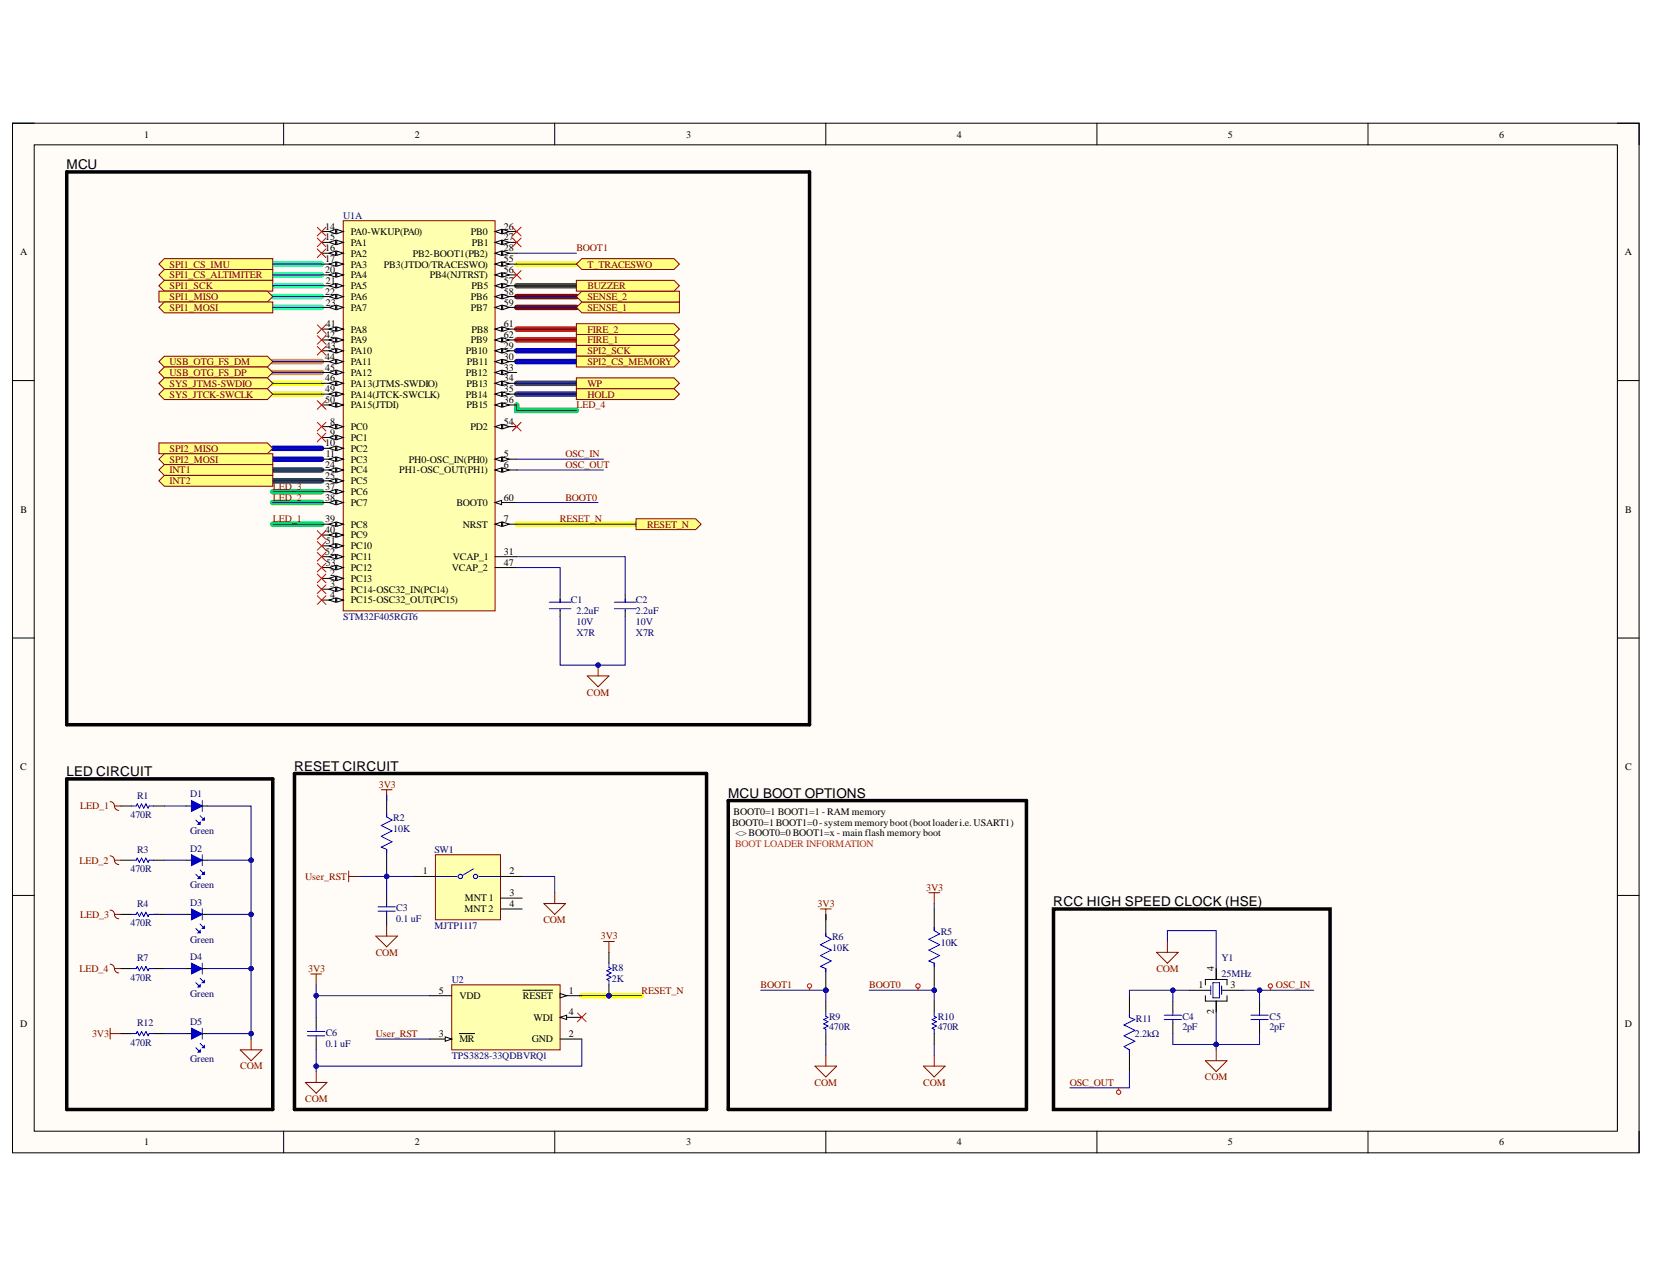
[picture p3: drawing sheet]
<svg xmlns="http://www.w3.org/2000/svg" width="279mm" height="216mm" viewBox="0 0 279 216" stroke-linecap="round" stroke-linejoin="round" font-family="sans-serif">
<defs><g id="words">
<g font-size="2.3">
<text x="11.2" y="28.6">MCU</text>
<text x="11.2" y="131.2">LED CIRCUIT</text>
<text x="49.7" y="130.3">RESET CIRCUIT</text>
<text x="123.1" y="134.9">MCU BOOT OPTIONS</text>
<text x="178" y="153.2">RCC HIGH SPEED CLOCK (HSE)</text>
</g>
<g font-size="1.7">
<text x="24.4" y="23.3">1</text>
<text x="70.1" y="23.3">2</text>
<text x="116" y="23.3">3</text>
<text x="161.7" y="23.3">4</text>
<text x="207.6" y="23.3">5</text>
<text x="253.4" y="23.3">6</text>
<text x="55" y="38.8">14</text>
<text x="55" y="40.6">15</text>
<text x="59.3" y="39.7">PA0-WKUP(PA0)</text>
<text x="59.3" y="41.5">PA1</text>
<text x="79.6" y="39.7">PB0</text>
<text x="79.8" y="41.5">PB1</text>
<text x="85.2" y="38.8">26</text>
<text x="85.2" y="40.6">27</text>
<text x="3.4" y="43.1">A</text>
<text x="55" y="42.4">16</text>
<text x="55" y="44.3">17</text>
<text x="55" y="46.2">20</text>
<text x="55.1" y="47.9">21</text>
<text x="59.3" y="43.4">PA2</text>
<text x="59.3" y="45.2">PA3</text>
<text x="59.3" y="47">PA4</text>
<text x="64.9" y="45.2">PB3(JTDO/TRACESWO)</text>
<text x="69.8" y="43.4">PB2-BOOT1(PB2)</text>
<text x="72.7" y="47">PB4(NJTRST)</text>
<text x="85.2" y="42.4">28</text>
<text x="85.2" y="44.3">55</text>
<text x="85.2" y="46.2">56</text>
<text x="85.2" y="47.9">57</text>
<text x="274.6" y="43.1">A</text>
<text x="55" y="49.8">22</text>
<text x="55.1" y="51.7">23</text>
<text x="59.3" y="48.9">PA5</text>
<text x="59.3" y="50.7">PA6</text>
<text x="59.3" y="52.5">PA7</text>
<text x="79.6" y="50.7">PB6</text>
<text x="79.6" y="52.5">PB7</text>
<text x="79.7" y="48.9">PB5</text>
<text x="85.2" y="49.8">58</text>
<text x="85.2" y="51.7">59</text>
<text x="55" y="57.2">42</text>
<text x="55.1" y="55.3">41</text>
<text x="55.1" y="58.9">43</text>
<text x="59.3" y="56.2">PA8</text>
<text x="59.3" y="58">PA9</text>
<text x="59.3" y="59.9">PA10</text>
<text x="78.7" y="59.9">PB10</text>
<text x="79.6" y="58">PB9</text>
<text x="79.7" y="56.2">PB8</text>
<text x="85.2" y="58.9">29</text>
<text x="85.2" y="55.3">61</text>
<text x="85.2" y="57.2">62</text>
<text x="55" y="60.8">44</text>
<text x="55" y="62.7">45</text>
<text x="55" y="64.4">46</text>
<text x="59.3" y="61.7">PA11</text>
<text x="59.3" y="63.5">PA12</text>
<text x="59.3" y="65.4">PA13(JTMS-SWDIO)</text>
<text x="78.7" y="63.5">PB12</text>
<text x="78.8" y="65.4">PB13</text>
<text x="78.9" y="61.7">PB11</text>
<text x="85.2" y="60.8">30</text>
<text x="85.2" y="62.7">33</text>
<text x="85.2" y="64.4">34</text>
<text x="55" y="66.3">49</text>
<text x="55" y="68.2">50</text>
<text x="55.8" y="71.8">8</text>
<text x="59.3" y="67.2">PA14(JTCK-SWCLK)</text>
<text x="59.3" y="69">PA15(JTDI)</text>
<text x="78.7" y="67.2">PB14</text>
<text x="78.8" y="69">PB15</text>
<text x="85.2" y="66.3">35</text>
<text x="85.2" y="68.2">36</text>
<text x="85.2" y="71.8">54</text>
<text x="55" y="75.4">10</text>
<text x="55.1" y="77.3">11</text>
<text x="55.8" y="73.6">9</text>
<text x="59.3" y="72.7">PC0</text>
<text x="59.3" y="74.5">PC1</text>
<text x="59.3" y="76.4">PC2</text>
<text x="79.5" y="72.7">PD2</text>
<text x="85.2" y="77.3">5</text>
<text x="55" y="79.1">24</text>
<text x="55" y="80.9">25</text>
<text x="55" y="82.8">37</text>
<text x="59.3" y="78.2">PC3</text>
<text x="59.3" y="80">PC4</text>
<text x="59.3" y="81.9">PC5</text>
<text x="59.3" y="83.7">PC6</text>
<text x="67.5" y="80">PH1-OSC_OUT(PH1)</text>
<text x="69.1" y="78.2">PH0-OSC_IN(PH0)</text>
<text x="85.2" y="79.1">6</text>
<text x="3.5" y="86.7">B</text>
<text x="55" y="84.6">38</text>
<text x="55" y="88.3">39</text>
<text x="59.3" y="85.5">PC7</text>
<text x="59.3" y="89.2">PC8</text>
<text x="77.1" y="85.5">BOOT0</text>
<text x="78.2" y="89.2">NRST</text>
<text x="85.2" y="88.3">7</text>
<text x="85.2" y="84.6">60</text>
<text x="274.7" y="86.7">B</text>
<text x="55" y="90.1">40</text>
<text x="55" y="93.8">52</text>
<text x="55.1" y="91.9">51</text>
<text x="55.1" y="95.6">53</text>
<text x="59.3" y="91">PC9</text>
<text x="59.3" y="92.8">PC10</text>
<text x="59.3" y="94.7">PC11</text>
<text x="76.5" y="94.7">VCAP_1</text>
<text x="85.2" y="93.8">31</text>
<text x="85.2" y="95.6">47</text>
<text x="55.8" y="97.4">2</text>
<text x="55.8" y="99.3">3</text>
<text x="55.8" y="101.1">4</text>
<text x="59.3" y="98.3">PC13</text>
<text x="59.3" y="100.2">PC14-OSC32_IN(PC14)</text>
<text x="59.3" y="102">PC15-OSC32_OUT(PC15)</text>
<text x="59.3" y="96.5">PC12</text>
<text x="76.4" y="96.5">VCAP_2</text>
<text x="3.4" y="130.2">C</text>
<text x="274.7" y="130.2">C</text>
<text x="124" y="137.7">BOOT0=1 BOOT1=1 - RAM memory</text>
<text x="123.7" y="139.6">BOOT0=1BOOT1=0-systemmemoryboot(bootloaderi.e. USART1)</text>
<text x="124.3" y="141.4">&lt;&gt; BOOT0=0 BOOT1=x - main flash memory boot</text>
<text x="71.5" y="147.8">1</text>
<text x="86.1" y="147.8">2</text>
<text x="78.5" y="154.2">MNT 2</text>
<text x="78.6" y="152.4">MNT 1</text>
<text x="86.1" y="151.5">3</text>
<text x="86.1" y="153.3">4</text>
<text x="202.6" y="167.1">1</text>
<text x="205.2" y="164.1" transform="rotate(-90 205.2 164.1)">4</text>
<text x="208" y="167.1">3</text>
<text x="3.4" y="173.7">D</text>
<text x="74.2" y="168">5</text>
<text x="77.6" y="168.9">VDD</text>
<text x="88.4" y="168.9">RESET</text>
<text x="90.2" y="172.6">WDI</text>
<text x="96.2" y="168">1</text>
<text x="96.2" y="171.7">4</text>
<text x="205.2" y="171.5" transform="rotate(-90 205.2 171.5)">2</text>
<text x="274.6" y="173.7">D</text>
<text x="74.2" y="175.3">3</text>
<text x="77.6" y="176.2">MR</text>
<text x="89.9" y="176.2">GND</text>
<text x="96.2" y="175.3">2</text>
<text x="24.4" y="193.6">1</text>
<text x="70.1" y="193.6">2</text>
<text x="116" y="193.6">3</text>
<text x="161.7" y="193.6">4</text>
<text x="207.6" y="193.6">5</text>
<text x="253.4" y="193.6">6</text>
</g>
<g font-size="1.7" fill="#000080">
<text x="58" y="36.9">U1A</text>
<text x="96.5" y="102">C1</text>
<text x="107.5" y="102">C2</text>
<text x="58" y="104.8">STM32F405RGT6</text>
<text x="97.4" y="107.5">X7R</text>
<text x="97.4" y="105.7">10V</text>
<text x="97.4" y="103.8">2.2uF</text>
<text x="107.5" y="107.5">X7R</text>
<text x="107.5" y="105.7">10V</text>
<text x="107.5" y="103.8">2.2uF</text>
<text x="23.2" y="135">R1</text>
<text x="32.1" y="134.8">D1</text>
<text x="22.1" y="138.3">470R</text>
<text x="32.1" y="141">Green</text>
<text x="66.5" y="138.8">R2</text>
<text x="66.5" y="140.7">10K</text>
<text x="22.1" y="147.5">470R</text>
<text x="23.2" y="144.2">R3</text>
<text x="32.1" y="144">D2</text>
<text x="73.4" y="144.2">SW1</text>
<text x="23.2" y="153.3">R4</text>
<text x="32.1" y="150.2">Green</text>
<text x="32.1" y="153.1">D3</text>
<text x="67" y="154.1">C3</text>
<text x="67" y="155.9">0.1 uF</text>
<text x="22.1" y="156.6">470R</text>
<text x="32.1" y="159.4">Green</text>
<text x="73.4" y="157">MJTP1117</text>
<text x="140.7" y="159">R6</text>
<text x="140.7" y="160.8">10K</text>
<text x="159" y="158.1">R5</text>
<text x="159" y="159.9">10K</text>
<text x="22.1" y="165.8">470R</text>
<text x="23.2" y="162.5">R7</text>
<text x="32.1" y="162.3">D4</text>
<text x="76.4" y="166.2">U2</text>
<text x="103.4" y="164.1">R8</text>
<text x="103.4" y="166">2K</text>
<text x="206.5" y="165.2">25MHz</text>
<text x="206.5" y="162.5">Y1</text>
<text x="23.2" y="173.5">R12</text>
<text x="32.1" y="168.5">Green</text>
<text x="32.1" y="173.3">D5</text>
<text x="140.1" y="172.4">R9</text>
<text x="158.5" y="172.4">R10</text>
<text x="192" y="172.8">R11</text>
<text x="199.9" y="172.4">C4</text>
<text x="214.6" y="172.4">C5</text>
<text x="22.1" y="176.8">470R</text>
<text x="32.1" y="179.5">Green</text>
<text x="55.1" y="175.1">C6</text>
<text x="55.1" y="177">0.1 uF</text>
<text x="76.4" y="179">TPS3828-33QDBVRQ1</text>
<text x="140.1" y="174.2">470R</text>
<text x="158.5" y="174.2">470R</text>
<text x="191.8" y="175.3">2.2kΩ</text>
<text x="199.9" y="174.2">2pF</text>
<text x="214.6" y="174.2">2pF</text>
</g>
<g font-size="1.7" fill="#800000">
<text x="28.7" y="47">SPI1_CS_ALTIMITER</text>
<text x="28.7" y="45.2">SPI1_CS_IMU</text>
<text x="97.4" y="42.4">BOOT1</text>
<text x="99.3" y="45.2">T_TRACESWO</text>
<text x="28.7" y="48.9">SPI1_SCK</text>
<text x="28.7" y="50.7">SPI1_MISO</text>
<text x="28.7" y="52.5">SPI1_MOSI</text>
<text x="99.3" y="52.5">SENSE_1</text>
<text x="99.3" y="50.7">SENSE_2</text>
<text x="99.3" y="48.9">BUZZER</text>
<text x="99.3" y="59.9">SPI2_SCK</text>
<text x="99.3" y="58">FIRE_1</text>
<text x="99.3" y="56.2">FIRE_2</text>
<text x="28.7" y="61.7">USB_OTG_FS_DM</text>
<text x="28.7" y="63.5">USB_OTG_FS_DP</text>
<text x="28.7" y="65.4">SYS_JTMS-SWDIO</text>
<text x="99.3" y="65.4">WP</text>
<text x="99.3" y="61.7">SPI2_CS_MEMORY</text>
<text x="28.7" y="67.2">SYS_JTCK-SWCLK</text>
<text x="97.4" y="69">LED_4</text>
<text x="99.3" y="67.2">HOLD</text>
<text x="28.7" y="76.4">SPI2_MISO</text>
<text x="95.6" y="77.3">OSC_IN</text>
<text x="28.7" y="78.2">SPI2_MOSI</text>
<text x="28.7" y="80">INT1</text>
<text x="28.7" y="81.9">INT2</text>
<text x="46.1" y="82.8">LED_3</text>
<text x="95.6" y="79.1">OSC_OUT</text>
<text x="46.1" y="84.6">LED_2</text>
<text x="46.1" y="88.3">LED_1</text>
<text x="94.6" y="88.3">RESET_N</text>
<text x="95.6" y="84.6">BOOT0</text>
<text x="109.4" y="89.2">RESET_N</text>
<text x="99.2" y="117.6">COM</text>
<text x="13.5" y="136.8">LED_1</text>
<text x="64" y="133.2">3V3</text>
<text x="13.4" y="146">LED_2</text>
<text x="51.6" y="148.7">User_RST</text>
<text x="13.5" y="155.2">LED_3</text>
<text x="138.2" y="153.3">3V3</text>
<text x="156.6" y="150.6">3V3</text>
<text x="63.5" y="161.6">COM</text>
<text x="91.9" y="156.1">COM</text>
<text x="101.6" y="158.8">3V3</text>
<text x="13.4" y="164.3">LED_4</text>
<text x="52.1" y="164.3">3V3</text>
<text x="128.6" y="167.1">BOOT1</text>
<text x="146.9" y="167.1">BOOT0</text>
<text x="195.5" y="164.3">COM</text>
<text x="215.7" y="167.1">OSC_IN</text>
<text x="108.4" y="168">RESET_N</text>
<text x="15.6" y="175.3">3V3</text>
<text x="63.5" y="175.3">User_RST</text>
<text x="40.6" y="180.8">COM</text>
<text x="137.7" y="183.6">COM</text>
<text x="156" y="183.6">COM</text>
<text x="180.8" y="183.6">OSC_OUT</text>
<text x="203.7" y="182.6">COM</text>
<text x="51.6" y="186.3">COM</text>
</g>
<text font-size="1.7" fill="#ee0e22" x="124.2" y="143.2">BOOT LOADER INFORMATION</text>
</g></defs>
<path d="M2.1 20.8h274.9v174.1h-274.9z" fill-rule="evenodd" fill="#fffcf8"/>
<path d="M2.1 20.8h274.9v174.1h-274.9z" fill="none" stroke="#000" stroke-width=".17"/>
<path d="M5.8 24.5h267.6v166.8h-267.6z" fill-rule="evenodd" fill="#fffcf8"/>
<g fill="none" stroke="#000" stroke-width=".17">
<path d="M2.1 20.8h3.7M5.8 24.5h267.6v166.8h-267.6zM47.9 20.8v3.7M93.8 20.8v3.7M139.6 20.8v3.7M185.4 20.8v3.7M231.2 20.8v3.7M273.4 20.8h3.6v3.7M2.1 64.3h3.7M273.4 64.3h3.6M2.1 107.9h3.7M273.4 107.9h3.6"/>
<path d="M2.1 151.4h3.7M273.4 151.4h3.6M47.9 191.3v3.6M93.8 191.3v3.6M139.6 191.3v3.6M185.4 191.3v3.6M231.2 191.3v3.6M277 191.3v3.6"/>
</g>
<path d="M87.3 44.6h10.1M46.1 64.8h8.3M46.1 66.6h8.3M87.3 88.6h20.2M98.3 168.3h10.1" fill="none" stroke="#ff0" stroke-width=".93"/>
<path d="M46.1 63h8.3M46.1 61.1h8.3" fill="none" stroke="#e69138" stroke-width=".93"/>
<path d="M87.3 59.3h10.1M46.1 75.8h8.3M46.1 77.6h8.3M87.3 61.1h10.1" fill="none" stroke="#00f" stroke-width=".93"/>
<path d="M46.1 50.1h8.3M46.1 48.3h8.3M46.1 46.5h8.3M46.1 52h8.3M46.1 44.6h8.3" fill="none" stroke="#0ff" stroke-width=".93"/>
<path d="M46.1 79.5h8.3M46.1 81.3h8.3" fill="none" stroke="#134f5c" stroke-width=".93"/>
<path d="M87.3 66.6h10.1M87.3 64.8h10.1" fill="none" stroke="#351c75" stroke-width=".93"/>
<path d="M87.3 57.5h10.1M87.3 55.6h10.1" fill="none" stroke="#f00" stroke-width=".93"/>
<path d="M87.3 68.5v.9h10.1M46.1 88.6h8.3M46.1 85h8.3M46.1 83.1h8.3" fill="none" stroke="#0f0" stroke-width=".93"/>
<path d="M87.3 50.1h10.1M87.3 52h10.1" fill="none" stroke="#600" stroke-width=".93"/>
<path d="M87.3 48.3h10.1" fill="none" stroke="#274e13" stroke-width=".93"/>
<path d="M58 37.3h25.7v66h-25.7z" fill-rule="evenodd" fill="#ffffb0"/>
<path d="M58 37.3h25.7v66h-25.7z" fill="none" stroke="#800000" stroke-width=".17"/>
<path d="M54.4 39.1h3.6" fill="none" stroke="#000" stroke-width=".17"/>
<path d="M56.9 38.8l1.1 .3-1.1 .4z" fill="#f8fcff"/>
<path d="M56.9 38.8l1.1 .3-1.1 .4z" fill="none" stroke="#000" stroke-width=".17"/>
<path d="M55.6 39.1l1.1-.3v.7z" fill="#f8fcff"/>
<path d="M55.6 39.1l1.1-.3v.7zM54.4 41h3.6" fill="none" stroke="#000" stroke-width=".17"/>
<path d="M56.9 40.6l1.1 .4-1.1 .3z" fill="#f8fcff"/>
<path d="M56.9 40.6l1.1 .4-1.1 .3z" fill="none" stroke="#000" stroke-width=".17"/>
<path d="M55.6 41l1.1-.4v.7z" fill="#f8fcff"/>
<path d="M54.4 42.8h3.6M55.6 41l1.1-.4v.7z" fill="none" stroke="#000" stroke-width=".17"/>
<path d="M56.9 42.4l1.1 .4-1.1 .4z" fill="#f8fcff"/>
<path d="M56.9 42.4l1.1 .4-1.1 .4z" fill="none" stroke="#000" stroke-width=".17"/>
<path d="M55.6 42.8l1.1-.4v.8z" fill="#f8fcff"/>
<path d="M54.4 44.6h3.6M55.6 42.8l1.1-.4v.8z" fill="none" stroke="#000" stroke-width=".17"/>
<path d="M56.9 44.3l1.1 .3-1.1 .4z" fill="#f8fcff"/>
<path d="M56.9 44.3l1.1 .3-1.1 .4z" fill="none" stroke="#000" stroke-width=".17"/>
<path d="M55.6 44.6l1.1-.3v.7z" fill="#f8fcff"/>
<path d="M54.4 46.5h3.6M55.6 44.6l1.1-.3v.7z" fill="none" stroke="#000" stroke-width=".17"/>
<path d="M56.9 46.1l1.1 .4-1.1 .3z" fill="#f8fcff"/>
<path d="M56.9 46.1l1.1 .4-1.1 .3z" fill="none" stroke="#000" stroke-width=".17"/>
<path d="M55.6 46.5l1.1-.4v.7z" fill="#f8fcff"/>
<path d="M54.4 48.3h3.6M55.6 46.5l1.1-.4v.7z" fill="none" stroke="#000" stroke-width=".17"/>
<path d="M56.9 47.9l1.1 .4-1.1 .4z" fill="#f8fcff"/>
<path d="M56.9 47.9l1.1 .4-1.1 .4z" fill="none" stroke="#000" stroke-width=".17"/>
<path d="M55.6 48.3l1.1-.4v.8z" fill="#f8fcff"/>
<path d="M54.4 50.1h3.6M55.6 48.3l1.1-.4v.8z" fill="none" stroke="#000" stroke-width=".17"/>
<path d="M56.9 49.8l1.1 .3-1.1 .4z" fill="#f8fcff"/>
<path d="M56.9 49.8l1.1 .3-1.1 .4z" fill="none" stroke="#000" stroke-width=".17"/>
<path d="M55.6 50.1l1.1-.3v.7z" fill="#f8fcff"/>
<path d="M54.4 52h3.6M55.6 50.1l1.1-.3v.7z" fill="none" stroke="#000" stroke-width=".17"/>
<path d="M56.9 51.6l1.1 .4-1.1 .3z" fill="#f8fcff"/>
<path d="M56.9 51.6l1.1 .4-1.1 .3z" fill="none" stroke="#000" stroke-width=".17"/>
<path d="M55.6 52l1.1-.4v.7z" fill="#f8fcff"/>
<path d="M83.7 39.1h3.6M55.6 52l1.1-.4v.7z" fill="none" stroke="#000" stroke-width=".17"/>
<path d="M83.7 39.1l1.1-.3v.7z" fill="#f8fcff"/>
<path d="M83.7 39.1l1.1-.3v.7z" fill="none" stroke="#000" stroke-width=".17"/>
<path d="M85 38.8l1.1 .3-1.1 .4z" fill="#f8fcff"/>
<path d="M85 38.8l1.1 .3-1.1 .4zM83.7 41h3.6" fill="none" stroke="#000" stroke-width=".17"/>
<path d="M83.7 41l1.1-.4v.7z" fill="#f8fcff"/>
<path d="M83.7 41l1.1-.4v.7z" fill="none" stroke="#000" stroke-width=".17"/>
<path d="M85 40.6l1.1 .4-1.1 .3z" fill="#f8fcff"/>
<path d="M83.7 42.8h3.6M85 40.6l1.1 .4-1.1 .3z" fill="none" stroke="#000" stroke-width=".17"/>
<path d="M83.7 42.8l1.1-.4v.8z" fill="#f8fcff"/>
<path d="M83.7 42.8l1.1-.4v.8z" fill="none" stroke="#000" stroke-width=".17"/>
<path d="M85 42.4l1.1 .4-1.1 .4z" fill="#f8fcff"/>
<path d="M83.7 59.3h3.6M85 42.4l1.1 .4-1.1 .4z" fill="none" stroke="#000" stroke-width=".17"/>
<path d="M83.7 59.3l1.1-.4v.8z" fill="#f8fcff"/>
<path d="M83.7 59.3l1.1-.4v.8z" fill="none" stroke="#000" stroke-width=".17"/>
<path d="M85 58.9l1.1 .4-1.1 .4z" fill="#f8fcff"/>
<path d="M85 58.9l1.1 .4-1.1 .4zM83.7 61.1h3.6" fill="none" stroke="#000" stroke-width=".17"/>
<path d="M83.7 61.1l1.1-.3v.7z" fill="#f8fcff"/>
<path d="M83.7 61.1l1.1-.3v.7z" fill="none" stroke="#000" stroke-width=".17"/>
<path d="M85 60.8l1.1 .3-1.1 .4z" fill="#f8fcff"/>
<path d="M83.7 63h3.6M85 60.8l1.1 .3-1.1 .4z" fill="none" stroke="#000" stroke-width=".17"/>
<path d="M83.7 63l1.1-.4v.7z" fill="#f8fcff"/>
<path d="M83.7 63l1.1-.4v.7z" fill="none" stroke="#000" stroke-width=".17"/>
<path d="M85 62.6l1.1 .4-1.1 .3z" fill="#f8fcff"/>
<path d="M83.7 64.8h3.6M85 62.6l1.1 .4-1.1 .3z" fill="none" stroke="#000" stroke-width=".17"/>
<path d="M83.7 64.8l1.1-.4v.8z" fill="#f8fcff"/>
<path d="M83.7 64.8l1.1-.4v.8z" fill="none" stroke="#000" stroke-width=".17"/>
<path d="M85 64.4l1.1 .4-1.1 .4z" fill="#f8fcff"/>
<path d="M83.7 66.6h3.6M85 64.4l1.1 .4-1.1 .4z" fill="none" stroke="#000" stroke-width=".17"/>
<path d="M83.7 66.6l1.1-.3v.7z" fill="#f8fcff"/>
<path d="M83.7 66.6l1.1-.3v.7z" fill="none" stroke="#000" stroke-width=".17"/>
<path d="M85 66.3l1.1 .3-1.1 .4z" fill="#f8fcff"/>
<path d="M83.7 68.5h3.6M85 66.3l1.1 .3-1.1 .4z" fill="none" stroke="#000" stroke-width=".17"/>
<path d="M83.7 68.5l1.1-.4v.7z" fill="#f8fcff"/>
<path d="M83.7 68.5l1.1-.4v.7z" fill="none" stroke="#000" stroke-width=".17"/>
<path d="M85 68.1l1.1 .4-1.1 .3z" fill="#f8fcff"/>
<path d="M54.4 55.6h3.6M85 68.1l1.1 .4-1.1 .3z" fill="none" stroke="#000" stroke-width=".17"/>
<path d="M56.9 55.3l1.1 .3-1.1 .4z" fill="#f8fcff"/>
<path d="M56.9 55.3l1.1 .3-1.1 .4z" fill="none" stroke="#000" stroke-width=".17"/>
<path d="M55.6 55.6l1.1-.3v.7z" fill="#f8fcff"/>
<path d="M54.4 57.5h3.6M55.6 55.6l1.1-.3v.7z" fill="none" stroke="#000" stroke-width=".17"/>
<path d="M56.9 57.1l1.1 .4-1.1 .3z" fill="#f8fcff"/>
<path d="M56.9 57.1l1.1 .4-1.1 .3z" fill="none" stroke="#000" stroke-width=".17"/>
<path d="M55.6 57.5l1.1-.4v.7z" fill="#f8fcff"/>
<path d="M54.4 59.3h3.6M55.6 57.5l1.1-.4v.7z" fill="none" stroke="#000" stroke-width=".17"/>
<path d="M56.9 58.9l1.1 .4-1.1 .4z" fill="#f8fcff"/>
<path d="M56.9 58.9l1.1 .4-1.1 .4z" fill="none" stroke="#000" stroke-width=".17"/>
<path d="M55.6 59.3l1.1-.4v.8z" fill="#f8fcff"/>
<path d="M55.6 59.3l1.1-.4v.8zM54.4 61.1h3.6" fill="none" stroke="#000" stroke-width=".17"/>
<path d="M56.9 60.8l1.1 .3-1.1 .4z" fill="#f8fcff"/>
<path d="M56.9 60.8l1.1 .3-1.1 .4z" fill="none" stroke="#000" stroke-width=".17"/>
<path d="M55.6 61.1l1.1-.3v.7z" fill="#f8fcff"/>
<path d="M54.4 63h3.6M55.6 61.1l1.1-.3v.7z" fill="none" stroke="#000" stroke-width=".17"/>
<path d="M56.9 62.6l1.1 .4-1.1 .3z" fill="#f8fcff"/>
<path d="M56.9 62.6l1.1 .4-1.1 .3z" fill="none" stroke="#000" stroke-width=".17"/>
<path d="M55.6 63l1.1-.4v.7z" fill="#f8fcff"/>
<path d="M54.4 64.8h3.6M55.6 63l1.1-.4v.7z" fill="none" stroke="#000" stroke-width=".17"/>
<path d="M56.9 64.4l1.1 .4-1.1 .4z" fill="#f8fcff"/>
<path d="M56.9 64.4l1.1 .4-1.1 .4z" fill="none" stroke="#000" stroke-width=".17"/>
<path d="M55.6 64.8l1.1-.4v.8z" fill="#f8fcff"/>
<path d="M54.4 66.6h3.6M55.6 64.8l1.1-.4v.8z" fill="none" stroke="#000" stroke-width=".17"/>
<path d="M56.9 66.3l1.1 .3-1.1 .4z" fill="#f8fcff"/>
<path d="M56.9 66.3l1.1 .3-1.1 .4z" fill="none" stroke="#000" stroke-width=".17"/>
<path d="M55.6 66.6l1.1-.3v.7z" fill="#f8fcff"/>
<path d="M54.4 68.5h3.6M55.6 66.6l1.1-.3v.7z" fill="none" stroke="#000" stroke-width=".17"/>
<path d="M56.9 68.1l1.1 .4-1.1 .3z" fill="#f8fcff"/>
<path d="M56.9 68.1l1.1 .4-1.1 .3z" fill="none" stroke="#000" stroke-width=".17"/>
<path d="M55.6 68.5l1.1-.4v.7z" fill="#f8fcff"/>
<path d="M83.7 44.6h3.6M55.6 68.5l1.1-.4v.7z" fill="none" stroke="#000" stroke-width=".17"/>
<path d="M83.7 44.6l1.1-.3v.7z" fill="#f8fcff"/>
<path d="M83.7 44.6l1.1-.3v.7z" fill="none" stroke="#000" stroke-width=".17"/>
<path d="M85 44.3l1.1 .3-1.1 .4z" fill="#f8fcff"/>
<path d="M83.7 46.5h3.6M85 44.3l1.1 .3-1.1 .4z" fill="none" stroke="#000" stroke-width=".17"/>
<path d="M83.7 46.5l1.1-.4v.7z" fill="#f8fcff"/>
<path d="M83.7 46.5l1.1-.4v.7z" fill="none" stroke="#000" stroke-width=".17"/>
<path d="M85 46.1l1.1 .4-1.1 .3z" fill="#f8fcff"/>
<path d="M83.7 48.3h3.6M85 46.1l1.1 .4-1.1 .3z" fill="none" stroke="#000" stroke-width=".17"/>
<path d="M83.7 48.3l1.1-.4v.8z" fill="#f8fcff"/>
<path d="M83.7 48.3l1.1-.4v.8z" fill="none" stroke="#000" stroke-width=".17"/>
<path d="M85 47.9l1.1 .4-1.1 .4z" fill="#f8fcff"/>
<path d="M83.7 50.1h3.6M85 47.9l1.1 .4-1.1 .4z" fill="none" stroke="#000" stroke-width=".17"/>
<path d="M83.7 50.1l1.1-.3v.7z" fill="#f8fcff"/>
<path d="M83.7 50.1l1.1-.3v.7z" fill="none" stroke="#000" stroke-width=".17"/>
<path d="M85 49.8l1.1 .3-1.1 .4z" fill="#f8fcff"/>
<path d="M83.7 52h3.6M85 49.8l1.1 .3-1.1 .4z" fill="none" stroke="#000" stroke-width=".17"/>
<path d="M83.7 52l1.1-.4v.7z" fill="#f8fcff"/>
<path d="M83.7 52l1.1-.4v.7z" fill="none" stroke="#000" stroke-width=".17"/>
<path d="M85 51.6l1.1 .4-1.1 .3z" fill="#f8fcff"/>
<path d="M83.7 55.6h3.6M85 51.6l1.1 .4-1.1 .3z" fill="none" stroke="#000" stroke-width=".17"/>
<path d="M83.7 55.6l1.1-.3v.7z" fill="#f8fcff"/>
<path d="M83.7 55.6l1.1-.3v.7z" fill="none" stroke="#000" stroke-width=".17"/>
<path d="M85 55.3l1.1 .3-1.1 .4z" fill="#f8fcff"/>
<path d="M83.7 57.5h3.6M85 55.3l1.1 .3-1.1 .4z" fill="none" stroke="#000" stroke-width=".17"/>
<path d="M83.7 57.5l1.1-.4v.7z" fill="#f8fcff"/>
<path d="M83.7 57.5l1.1-.4v.7z" fill="none" stroke="#000" stroke-width=".17"/>
<path d="M85 57.1l1.1 .4-1.1 .3z" fill="#f8fcff"/>
<path d="M85 57.1l1.1 .4-1.1 .3zM54.4 97.8h3.6" fill="none" stroke="#000" stroke-width=".17"/>
<path d="M56.9 97.4l1.1 .4-1.1 .4z" fill="#f8fcff"/>
<path d="M56.9 97.4l1.1 .4-1.1 .4z" fill="none" stroke="#000" stroke-width=".17"/>
<path d="M55.6 97.8l1.1-.4v.8z" fill="#f8fcff"/>
<path d="M54.4 99.6h3.6M55.6 97.8l1.1-.4v.8z" fill="none" stroke="#000" stroke-width=".17"/>
<path d="M56.9 99.3l1.1 .3-1.1 .4z" fill="#f8fcff"/>
<path d="M56.9 99.3l1.1 .3-1.1 .4z" fill="none" stroke="#000" stroke-width=".17"/>
<path d="M55.6 99.6l1.1-.3v.7z" fill="#f8fcff"/>
<path d="M55.6 99.6l1.1-.3v.7zM54.4 101.5h3.6" fill="none" stroke="#000" stroke-width=".17"/>
<path d="M56.9 101.1l1.1 .4-1.1 .3z" fill="#f8fcff"/>
<path d="M56.9 101.1l1.1 .4-1.1 .3z" fill="none" stroke="#000" stroke-width=".17"/>
<path d="M55.6 101.5l1.1-.4v.7z" fill="#f8fcff"/>
<path d="M54.4 72.1h3.6M55.6 101.5l1.1-.4v.7z" fill="none" stroke="#000" stroke-width=".17"/>
<path d="M56.9 71.8l1.1 .3-1.1 .4z" fill="#f8fcff"/>
<path d="M56.9 71.8l1.1 .3-1.1 .4z" fill="none" stroke="#000" stroke-width=".17"/>
<path d="M55.6 72.1l1.1-.3v.7z" fill="#f8fcff"/>
<path d="M54.4 74h3.6M55.6 72.1l1.1-.3v.7z" fill="none" stroke="#000" stroke-width=".17"/>
<path d="M56.9 73.6l1.1 .4-1.1 .3z" fill="#f8fcff"/>
<path d="M56.9 73.6l1.1 .4-1.1 .3z" fill="none" stroke="#000" stroke-width=".17"/>
<path d="M55.6 74l1.1-.4v.7z" fill="#f8fcff"/>
<path d="M54.4 75.8h3.6M55.6 74l1.1-.4v.7z" fill="none" stroke="#000" stroke-width=".17"/>
<path d="M56.9 75.4l1.1 .4-1.1 .4z" fill="#f8fcff"/>
<path d="M56.9 75.4l1.1 .4-1.1 .4z" fill="none" stroke="#000" stroke-width=".17"/>
<path d="M55.6 75.8l1.1-.4v.8z" fill="#f8fcff"/>
<path d="M54.4 77.6h3.6M55.6 75.8l1.1-.4v.8z" fill="none" stroke="#000" stroke-width=".17"/>
<path d="M56.9 77.3l1.1 .3-1.1 .4z" fill="#f8fcff"/>
<path d="M56.9 77.3l1.1 .3-1.1 .4z" fill="none" stroke="#000" stroke-width=".17"/>
<path d="M55.6 77.6l1.1-.3v.7z" fill="#f8fcff"/>
<path d="M54.4 79.5h3.6M55.6 77.6l1.1-.3v.7z" fill="none" stroke="#000" stroke-width=".17"/>
<path d="M56.9 79.1l1.1 .4-1.1 .3z" fill="#f8fcff"/>
<path d="M56.9 79.1l1.1 .4-1.1 .3z" fill="none" stroke="#000" stroke-width=".17"/>
<path d="M55.6 79.5l1.1-.4v.7z" fill="#f8fcff"/>
<path d="M55.6 79.5l1.1-.4v.7zM54.4 81.3h3.6" fill="none" stroke="#000" stroke-width=".17"/>
<path d="M56.9 80.9l1.1 .4-1.1 .4z" fill="#f8fcff"/>
<path d="M56.9 80.9l1.1 .4-1.1 .4z" fill="none" stroke="#000" stroke-width=".17"/>
<path d="M55.6 81.3l1.1-.4v.8z" fill="#f8fcff"/>
<path d="M54.4 83.1h3.6M55.6 81.3l1.1-.4v.8z" fill="none" stroke="#000" stroke-width=".17"/>
<path d="M56.9 82.8l1.1 .3-1.1 .4z" fill="#f8fcff"/>
<path d="M56.9 82.8l1.1 .3-1.1 .4z" fill="none" stroke="#000" stroke-width=".17"/>
<path d="M55.6 83.1l1.1-.3v.7z" fill="#f8fcff"/>
<path d="M54.4 85h3.6M55.6 83.1l1.1-.3v.7z" fill="none" stroke="#000" stroke-width=".17"/>
<path d="M56.9 84.6l1.1 .4-1.1 .3z" fill="#f8fcff"/>
<path d="M56.9 84.6l1.1 .4-1.1 .3z" fill="none" stroke="#000" stroke-width=".17"/>
<path d="M55.6 85l1.1-.4v.7z" fill="#f8fcff"/>
<path d="M54.4 88.6h3.6M55.6 85l1.1-.4v.7z" fill="none" stroke="#000" stroke-width=".17"/>
<path d="M56.9 88.3l1.1 .3-1.1 .4z" fill="#f8fcff"/>
<path d="M56.9 88.3l1.1 .3-1.1 .4z" fill="none" stroke="#000" stroke-width=".17"/>
<path d="M55.6 88.6l1.1-.3v.7z" fill="#f8fcff"/>
<path d="M54.4 90.5h3.6M55.6 88.6l1.1-.3v.7z" fill="none" stroke="#000" stroke-width=".17"/>
<path d="M56.9 90.1l1.1 .4-1.1 .3z" fill="#f8fcff"/>
<path d="M56.9 90.1l1.1 .4-1.1 .3z" fill="none" stroke="#000" stroke-width=".17"/>
<path d="M55.6 90.5l1.1-.4v.7z" fill="#f8fcff"/>
<path d="M54.4 92.3h3.6M55.6 90.5l1.1-.4v.7z" fill="none" stroke="#000" stroke-width=".17"/>
<path d="M56.9 91.9l1.1 .4-1.1 .4z" fill="#f8fcff"/>
<path d="M56.9 91.9l1.1 .4-1.1 .4z" fill="none" stroke="#000" stroke-width=".17"/>
<path d="M55.6 92.3l1.1-.4v.8z" fill="#f8fcff"/>
<path d="M54.4 94.1h3.6M55.6 92.3l1.1-.4v.8z" fill="none" stroke="#000" stroke-width=".17"/>
<path d="M56.9 93.8l1.1 .3-1.1 .4z" fill="#f8fcff"/>
<path d="M56.9 93.8l1.1 .3-1.1 .4z" fill="none" stroke="#000" stroke-width=".17"/>
<path d="M55.6 94.1l1.1-.3v.7z" fill="#f8fcff"/>
<path d="M54.4 96h3.6M55.6 94.1l1.1-.3v.7z" fill="none" stroke="#000" stroke-width=".17"/>
<path d="M56.9 95.6l1.1 .4-1.1 .3z" fill="#f8fcff"/>
<path d="M56.9 95.6l1.1 .4-1.1 .3z" fill="none" stroke="#000" stroke-width=".17"/>
<path d="M55.6 96l1.1-.4v.7z" fill="#f8fcff"/>
<path d="M83.7 72.1h3.6M55.6 96l1.1-.4v.7z" fill="none" stroke="#000" stroke-width=".17"/>
<path d="M83.7 72.1l1.1-.3v.7z" fill="#f8fcff"/>
<path d="M83.7 72.1l1.1-.3v.7z" fill="none" stroke="#000" stroke-width=".17"/>
<path d="M85 71.8l1.1 .3-1.1 .4z" fill="#f8fcff"/>
<path d="M83.7 77.6h3.6M85 71.8l1.1 .3-1.1 .4z" fill="none" stroke="#000" stroke-width=".17"/>
<path d="M83.7 77.6l1.1-.3v.7z" fill="#f8fcff"/>
<path d="M83.7 77.6l1.1-.3v.7z" fill="none" stroke="#000" stroke-width=".17"/>
<path d="M85 77.3l1.1 .3-1.1 .4z" fill="#f8fcff"/>
<path d="M83.7 79.5h3.6M85 77.3l1.1 .3-1.1 .4z" fill="none" stroke="#000" stroke-width=".17"/>
<path d="M83.7 79.5l1.1-.4v.7z" fill="#f8fcff"/>
<path d="M83.7 79.5l1.1-.4v.7z" fill="none" stroke="#000" stroke-width=".17"/>
<path d="M85 79.1l1.1 .4-1.1 .3z" fill="#f8fcff"/>
<path d="M85 79.1l1.1 .4-1.1 .3zM83.7 88.6h3.6" fill="none" stroke="#000" stroke-width=".17"/>
<path d="M83.7 88.6l1.1-.3v.7z" fill="#f8fcff"/>
<path d="M83.7 88.6l1.1-.3v.7z" fill="none" stroke="#000" stroke-width=".17"/>
<path d="M85 88.3l1.1 .3-1.1 .4z" fill="#f8fcff"/>
<path d="M83.7 94.1h3.6M83.7 96h3.6M83.7 85h3.6M85 88.3l1.1 .3-1.1 .4z" fill="none" stroke="#000" stroke-width=".17"/>
<path d="M83.7 85l1.1-.4v.7z" fill="#f8fcff"/>
<path d="M83.7 85l1.1-.4v.7z" fill="none" stroke="#000" stroke-width=".17"/>
<g fill="none" stroke="#800000" stroke-width=".17">
<path d="M18.6 135.5a.73 .73 0 0 1 .7 .8M19.3 136.3a.73 .73 0 0 0 .8 .7M19.3 136.3h1.1M64.4 133.5h1.9M65.4 133.5v1.9M18.6 144.7a.73 .73 0 0 1 .7 .7M18.6 153.9a.73 .73 0 0 1 .7 .7M19.3 145.4a.73 .73 0 0 0 .8 .8M19.3 154.6a.73 .73 0 0 0 .8 .7M19.3 145.4h1.1M19.3 154.6h1.1M18.6 163a.73 .73 0 0 1 .7 .8"/>
<path d="M19.3 163.8a.73 .73 0 0 0 .8 .7M19.3 163.8h1.1"/>
</g>
<path d="M33.1 138.7l.7 .7M33.8 137.9l.8 .8" fill="none" stroke="#00f" stroke-width=".17"/>
<path d="M33.5 139.4l.3-.4v.4z" fill="#00f"/>
<path d="M33.5 139.4l.3-.4v.4z" fill="none" stroke="#00f" stroke-width=".17"/>
<path d="M34.2 138.7l.4-.4v.4z" fill="#00f"/>
<path d="M34.2 138.7l.4-.4v.4z" fill="none" stroke="#00f" stroke-width=".17"/>
<path d="M31.4 136.3h1M34.2 136.3h.9" fill="none" stroke="#000" stroke-width=".17"/>
<path d="M32.4 135.4l1.8 .9-1.8 .9z" fill="#0000bf"/>
<path d="M32.4 135.4l1.8 .9-1.8 .9zM34.2 135.4v1.8" fill="none" stroke="#0000bf" stroke-width=".17"/>
<path d="M33.1 147.8l.7 .7M33.8 147.1l.8 .7" fill="none" stroke="#00f" stroke-width=".17"/>
<path d="M33.5 148.5l.3-.3v.3z" fill="#00f"/>
<path d="M33.5 148.5l.3-.3v.3z" fill="none" stroke="#00f" stroke-width=".17"/>
<path d="M34.2 147.8l.4-.4v.4z" fill="#00f"/>
<path d="M34.2 147.8l.4-.4v.4z" fill="none" stroke="#00f" stroke-width=".17"/>
<path d="M31.4 145.4h1M34.2 145.4h.9" fill="none" stroke="#000" stroke-width=".17"/>
<path d="M32.4 144.5l1.8 .9-1.8 .9z" fill="#0000bf"/>
<path d="M32.4 144.5l1.8 .9-1.8 .9zM34.2 144.5v1.8" fill="none" stroke="#0000bf" stroke-width=".17"/>
<path d="M33.1 166.1l.7 .8M33.8 165.4l.8 .7" fill="none" stroke="#00f" stroke-width=".17"/>
<path d="M33.5 166.9l.3-.4v.4z" fill="#00f"/>
<path d="M33.5 166.9l.3-.4v.4z" fill="none" stroke="#00f" stroke-width=".17"/>
<path d="M34.2 166.1l.4-.3v.3z" fill="#00f"/>
<path d="M34.2 166.1l.4-.3v.3z" fill="none" stroke="#00f" stroke-width=".17"/>
<path d="M31.4 163.8h1M34.2 163.8h.9" fill="none" stroke="#000" stroke-width=".17"/>
<path d="M32.4 162.8l1.8 1-1.8 .9z" fill="#0000bf"/>
<path d="M32.4 162.8l1.8 1-1.8 .9zM34.2 162.8v1.9" fill="none" stroke="#0000bf" stroke-width=".17"/>
<path d="M33.1 157l.7 .7M33.8 156.2l.8 .8" fill="none" stroke="#00f" stroke-width=".17"/>
<path d="M33.8 157.3v.4h-.3z" fill="#00f"/>
<path d="M33.8 157.3v.4h-.3z" fill="none" stroke="#00f" stroke-width=".17"/>
<path d="M34.2 157l.4-.4v.4z" fill="#00f"/>
<path d="M34.2 157l.4-.4v.4z" fill="none" stroke="#00f" stroke-width=".17"/>
<path d="M31.4 154.6h1M34.2 154.6h.9" fill="none" stroke="#000" stroke-width=".17"/>
<path d="M32.4 153.7l1.8 .9-1.8 .9z" fill="#0000bf"/>
<path d="M32.4 153.7l1.8 .9-1.8 .9zM34.2 153.7v1.8" fill="none" stroke="#0000bf" stroke-width=".17"/>
<g fill="none" stroke="#800000" stroke-width=".17">
<path d="M58.9 147.3v1.8M58.9 148.2h1.9M63.5 158.3h3.7l-1.8 1.8zM65.4 156.4v1.9M91.9 152.8h3.7l-1.8 1.8zM93.8 150.9v1.9M102 159.2h1.8M102.9 159.2v1.8M138.7 153.7h1.8M139.6 153.7v1.8M157 150.9h1.8M157.9 150.9v1.9"/>
<path d="M40.6 177.5h3.7l-1.9 1.8zM42.4 175.7v1.8M52.5 164.7h1.9M53.4 164.7v1.8M139.6 178.4v1.8M157.9 178.4v1.8M51.6 183h3.7l-1.9 1.8zM53.4 181.2v1.8M137.7 180.2h3.7l-1.8 1.9zM156.1 180.2h3.6l-1.8 1.9z"/>
</g>
<path d="M11.3 131.7h34.8v55.9h-34.8zM49.8 130.8h69.6v56.8h-69.6zM123.1 135.4h50.4v52.2h-50.4z" fill="none" stroke="#000" stroke-width=".59"/>
<path d="M33.1 177.1l.7 .8M33.8 176.4l.8 .7" fill="none" stroke="#00f" stroke-width=".17"/>
<path d="M33.5 177.9l.3-.4v.4z" fill="#00f"/>
<path d="M33.5 177.9l.3-.4v.4z" fill="none" stroke="#00f" stroke-width=".17"/>
<path d="M34.2 177.1l.4-.3v.3z" fill="#00f"/>
<path d="M34.2 177.1l.4-.3v.3z" fill="none" stroke="#00f" stroke-width=".17"/>
<path d="M31.4 174.8h1M34.2 174.8h.9" fill="none" stroke="#000" stroke-width=".17"/>
<path d="M32.4 173.8l1.8 1-1.8 .9z" fill="#0000bf"/>
<path d="M32.4 173.8l1.8 1-1.8 .9zM34.2 173.8v1.9" fill="none" stroke="#0000bf" stroke-width=".17"/>
<path d="M18.6 173.8v1.9M18.6 174.8h1.8" fill="none" stroke="#800000" stroke-width=".17"/>
<path d="M107.5 87.7h10.1l.9 .9-.9 .9h-10.1z" fill-rule="evenodd" fill="#ffff80"/>
<path d="M107.5 87.7h10.1l.9 .9-.9 .9h-10.1z" fill="none" stroke="#800000" stroke-width=".17"/>
<path d="M20.4 136.3h1.9M25.9 136.3h1.9M20.4 154.6h1.9M20.4 145.4h1.9M25.9 154.6h1.9M25.9 145.4h1.9M20.4 174.8h1.9M20.4 163.8h1.9M25.9 174.8h1.9M25.9 163.8h1.9" fill="none" stroke="#000" stroke-width=".17"/>
<path d="M22.3 136.3h.7l.2-.4 .4 .7 .3-.7 .4 .7 .4-.7 .3 .7 .2-.3h.7M22.3 154.6h.7l.2-.4 .4 .8 .3-.8 .4 .8 .4-.8 .3 .8 .2-.4h.7M22.3 145.4h.7l.2-.3 .4 .7 .3-.7 .4 .7 .4-.7 .3 .7 .2-.4h.7M22.3 174.8h.7l.2-.4 .4 .7 .3-.7 .4 .7 .4-.7 .3 .7 .2-.3h.7M22.3 163.8h.7l.2-.4 .4 .7 .3-.7 .4 .7 .4-.7 .3 .7 .2-.3h.7" fill="none" stroke="#00f" stroke-width=".17"/>
<path d="M73.6 144.5h11v11h-11z" fill-rule="evenodd" fill="#ffffb0"/>
<path d="M73.6 144.5h11v11h-11z" fill="none" stroke="#800000" stroke-width=".17"/>
<g fill="none" stroke="#00f" stroke-width=".17">
<path d="M65.4 137.6v.5l.9 .6-1.9 .9 1.9 .9-1.9 .9 1.9 .9-1.9 .9 1 .4v.6M63.9 153.3h2.9M63.9 154h2.9M65.4 152.8v.5M65.4 154v.6M73.6 148.2h3.7M80 146.9l-1.8 1.1M80.9 148.2h3.7"/>
<circle cx="77.8" cy="148.2" r=".37"/>
<circle cx="80.4" cy="148.2" r=".37"/>
</g>
<path d="M65.4 134.4v3.7M65.4 143.6v3.7M65.4 150.9v1.9M65.4 154.6v1.8M69.9 148.2h3.7M84.6 151.8h3.7M84.6 153.7h3.7M84.6 148.2h3.7" fill="none" stroke="#000" stroke-width=".17"/>
<path d="M76.4 166.5h18.3v11h-18.3z" fill-rule="evenodd" fill="#ffffb0"/>
<path d="M76.4 166.5h18.3v11h-18.3z" fill="none" stroke="#800000" stroke-width=".17"/>
<path d="M72.7 168.3h3.6M72.7 175.7h3.7" fill="none" stroke="#000" stroke-width=".17"/>
<path d="M75.3 175.3l1.1 .4-1.1 .3z" fill="#f8fcff"/>
<path d="M75.3 175.3l1.1 .4-1.1 .3zM77.6 174.8h2.6M94.7 168.3h3.6" fill="none" stroke="#000" stroke-width=".17"/>
<path d="M94.7 168l1.1 .3-1.1 .4z" fill="#f8fcff"/>
<path d="M88.4 167.4h5M94.7 168l1.1 .3-1.1 .4zM94.7 172h3.6" fill="none" stroke="#000" stroke-width=".17"/>
<path d="M94.7 172l1.1-.4v.8z" fill="#f8fcff"/>
<path d="M94.7 172l1.1-.4v.8zM94.7 175.7h3.6" fill="none" stroke="#000" stroke-width=".17"/>
<path d="M97.6 171.3l1.5 1.4M99.1 171.3l-1.5 1.4" fill="none" stroke="#f00" stroke-width=".17"/>
<circle cx="102.9" cy="168.3" r=".37" fill="#000080"/>
<circle cx="102.9" cy="168.3" r=".37" fill="none" stroke="#000080" stroke-width=".17"/>
<path d="M102.9 161v1.8M102.9 166.5v1.8" fill="none" stroke="#000" stroke-width=".17"/>
<circle cx="102.9" cy="168.3" r=".37" fill="#000080"/>
<circle cx="102.9" cy="168.3" r=".37" fill="none" stroke="#000080" stroke-width=".17"/>
<path d="M52 174.4h2.9M52 175.1h2.9M53.4 173.8v.6M53.4 175.1v.6M102.9 162.8v.8l.4 .2-.7 .3 .7 .4-.7 .4 .7 .3-.7 .4 .3 .2v.7" fill="none" stroke="#00f" stroke-width=".17"/>
<path d="M53.4 172v1.8M53.4 175.7v1.8" fill="none" stroke="#000" stroke-width=".17"/>
<circle cx="139.6" cy="167.4" r=".37" fill="#000080"/>
<circle cx="139.6" cy="167.4" r=".37" fill="none" stroke="#000080" stroke-width=".17"/>
<path d="M139.6 154.6v3.7M139.6 163.8v3.6" fill="none" stroke="#000" stroke-width=".17"/>
<circle cx="139.6" cy="167.4" r=".37" fill="#000080"/>
<circle cx="139.6" cy="167.4" r=".37" fill="none" stroke="#000080" stroke-width=".17"/>
<path d="M139.6 157.7v.6l.9 .5-1.8 .9 1.8 .9-1.8 1 1.8 .9-1.8 .9 .9 .4v.5M157.9 156.8v.5l.9 .6-1.8 .9 1.8 .9-1.8 .9 1.8 1-1.8 .9 .9 .3v.6M139.6 171.1v.7l.4 .2-.8 .4 .8 .3-.8 .4 .8 .4-.8 .3 .4 .2v.8M157.9 171.1v.7l.4 .2-.8 .4 .8 .3-.8 .4 .8 .4-.8 .3 .4 .2v.8" fill="none" stroke="#00f" stroke-width=".17"/>
<path d="M157.9 153.7v3.6M139.6 169.3v1.8M139.6 174.8v1.8M157.9 162.8v3.7M157.9 169.3v1.8M157.9 174.8v1.8" fill="none" stroke="#000" stroke-width=".17"/>
<path d="M99.3 114.3h3.6l-1.8 1.8zM101.1 112.5v1.8" fill="none" stroke="#800000" stroke-width=".17"/>
<circle cx="101.1" cy="112.4" r=".37" fill="#000080"/>
<circle cx="101.1" cy="112.4" r=".37" fill="none" stroke="#000080" stroke-width=".17"/>
<g fill="none" stroke="#000" stroke-width=".17">
<path d="M94.7 100.5v1.3M94.7 103.1v1.1M105.7 100.5v1.3M105.7 103.1v1.1M190.9 168.3v3.7M190.9 177.5v3.7M198.2 169.3v1.8M198.2 172.9v1.9M201 167.4h3.6M203.7 166.5v-.9h3.7v.9M203.7 168.3v1h3.7v-1M205.6 163.8v1.8"/>
<path d="M205.6 169.3v1.8M206.5 167.4h3.6M212.9 169.3v1.8M212.9 172.9v1.9"/>
</g>
<g fill="none" stroke="#00f" stroke-width=".17">
<path d="M92.8 101.8h3.7M92.8 102.9h3.7M94.7 101.3v.5M94.7 103.1v.2M103.8 101.8h3.7M103.8 102.9h3.7M105.7 101.3v.5M105.7 103.1v.2M190.9 171.5v.5l.9 .4-1.8 .9 1.8 .9-1.8 .9 1.8 .9-1.8 .9 .9 .6v.5M196.8 172.4h2.9M196.8 171.6h2.9M198.2 171.1v.5"/>
<path d="M198.2 172.4v.5M204.6 166.7v1.5M205 166.1h1.1v2.6h-1.1zM206.5 166.7v1.5M211.4 172.4h3M211.4 171.6h3M212.9 171.1v.5M212.9 172.4v.5"/>
</g>
<path d="M11.3 29.1h125.5v93.4h-125.5zM178.1 153.7h46.7v33.9h-46.7z" fill="none" stroke="#000" stroke-width=".59"/>
<path d="M197.3 159.2v1.8M195.5 161h3.7l-1.9 1.8zM203.7 179.3h3.7l-1.8 1.9zM205.6 177.5v1.8" fill="none" stroke="#800000" stroke-width=".17"/>
<path d="M26.9 61.1l.9-.9h17.4l.9 .9-.9 1h-17.4z" fill-rule="evenodd" fill="#ffff80"/>
<path d="M26.9 61.1l.9-.9h17.4l.9 .9-.9 1h-17.4z" fill="none" stroke="#800000" stroke-width=".17"/>
<path d="M26.9 63l.9-.9h17.4l.9 .9-.9 .9h-17.4z" fill-rule="evenodd" fill="#ffff80"/>
<path d="M26.9 63l.9-.9h17.4l.9 .9-.9 .9h-17.4z" fill="none" stroke="#800000" stroke-width=".17"/>
<path d="M26.9 64.8l.9-.9h17.4l.9 .9-.9 .9h-17.4z" fill-rule="evenodd" fill="#ffff80"/>
<path d="M26.9 64.8l.9-.9h17.4l.9 .9-.9 .9h-17.4z" fill="none" stroke="#800000" stroke-width=".17"/>
<path d="M26.9 66.6l.9-.9h17.4l.9 .9-.9 1h-17.4z" fill-rule="evenodd" fill="#ffff80"/>
<path d="M26.9 66.6l.9-.9h17.4l.9 .9-.9 1h-17.4z" fill="none" stroke="#800000" stroke-width=".17"/>
<path d="M97.4 58.4h16.5l.9 .9-.9 .9h-16.5z" fill-rule="evenodd" fill="#ffff80"/>
<path d="M97.4 58.4h16.5l.9 .9-.9 .9h-16.5z" fill="none" stroke="#800000" stroke-width=".17"/>
<path d="M26.9 74.9h18.3l.9 .9-.9 .9h-18.3z" fill-rule="evenodd" fill="#ffff80"/>
<path d="M26.9 74.9h18.3l.9 .9-.9 .9h-18.3z" fill="none" stroke="#800000" stroke-width=".17"/>
<path d="M26.9 77.6l.9-.9h18.3v1.8h-18.3z" fill-rule="evenodd" fill="#ffff80"/>
<path d="M26.9 77.6l.9-.9h18.3v1.8h-18.3z" fill="none" stroke="#800000" stroke-width=".17"/>
<path d="M26.9 46.5l.9-.9h18.3v1.8h-18.3z" fill-rule="evenodd" fill="#ffff80"/>
<path d="M26.9 46.5l.9-.9h18.3v1.8h-18.3z" fill="none" stroke="#800000" stroke-width=".17"/>
<path d="M26.9 48.3l.9-.9h18.3v1.8h-18.3z" fill-rule="evenodd" fill="#ffff80"/>
<path d="M26.9 48.3l.9-.9h18.3v1.8h-18.3z" fill="none" stroke="#800000" stroke-width=".17"/>
<path d="M26.9 49.2h18.3l.9 .9-.9 1h-18.3z" fill-rule="evenodd" fill="#ffff80"/>
<path d="M26.9 49.2h18.3l.9 .9-.9 1h-18.3z" fill="none" stroke="#800000" stroke-width=".17"/>
<path d="M26.9 52l.9-.9h18.3v1.8h-18.3z" fill-rule="evenodd" fill="#ffff80"/>
<path d="M26.9 52l.9-.9h18.3v1.8h-18.3z" fill="none" stroke="#800000" stroke-width=".17"/>
<path d="M26.9 79.5l.9-1h18.3v1.9h-18.3z" fill-rule="evenodd" fill="#ffff80"/>
<path d="M26.9 79.5l.9-1h18.3v1.9h-18.3z" fill="none" stroke="#800000" stroke-width=".17"/>
<path d="M26.9 81.3l.9-.9h18.3v1.8h-18.3z" fill-rule="evenodd" fill="#ffff80"/>
<path d="M26.9 81.3l.9-.9h18.3v1.8h-18.3z" fill="none" stroke="#800000" stroke-width=".17"/>
<path d="M97.4 63.9h16.5l.9 .9-.9 .9h-16.5z" fill-rule="evenodd" fill="#ffff80"/>
<path d="M97.4 63.9h16.5l.9 .9-.9 .9h-16.5z" fill="none" stroke="#800000" stroke-width=".17"/>
<path d="M97.4 65.7h16.5l.9 .9-.9 1h-16.5z" fill-rule="evenodd" fill="#ffff80"/>
<path d="M97.4 65.7h16.5l.9 .9-.9 1h-16.5z" fill="none" stroke="#800000" stroke-width=".17"/>
<path d="M97.4 56.6h16.5l.9 .9-.9 .9h-16.5z" fill-rule="evenodd" fill="#ffff80"/>
<path d="M97.4 56.6h16.5l.9 .9-.9 .9h-16.5z" fill="none" stroke="#800000" stroke-width=".17"/>
<path d="M97.4 54.7h16.5l.9 .9-.9 1h-16.5z" fill-rule="evenodd" fill="#ffff80"/>
<path d="M97.4 54.7h16.5l.9 .9-.9 1h-16.5z" fill="none" stroke="#800000" stroke-width=".17"/>
<path d="M97.4 52l.9-.9h16.5v1.8h-16.5z" fill-rule="evenodd" fill="#ffff80"/>
<path d="M97.4 52l.9-.9h16.5v1.8h-16.5z" fill="none" stroke="#800000" stroke-width=".17"/>
<path d="M97.4 50.1l.9-.9h16.5v1.9h-16.5z" fill-rule="evenodd" fill="#ffff80"/>
<path d="M97.4 50.1l.9-.9h16.5v1.9h-16.5z" fill="none" stroke="#800000" stroke-width=".17"/>
<g fill="none" stroke="#f00" stroke-width=".17">
<path d="M136.8 167.1v.3M155.2 167.1v.3M214.7 167.1v.3M189.1 183.9v.4"/>
<circle cx="136.8" cy="166.7" r=".37"/>
<circle cx="155.2" cy="166.7" r=".37"/>
<circle cx="214.7" cy="166.7" r=".37"/>
<circle cx="189.1" cy="184.6" r=".37"/>
</g>
<path d="M26.9 44.6l.9-.9h18.3v1.9h-18.3z" fill-rule="evenodd" fill="#ffff80"/>
<path d="M26.9 44.6l.9-.9h18.3v1.9h-18.3z" fill="none" stroke="#800000" stroke-width=".17"/>
<path d="M97.4 60.2h16.5l.9 .9-.9 1h-16.5z" fill-rule="evenodd" fill="#ffff80"/>
<path d="M97.4 60.2h16.5l.9 .9-.9 1h-16.5z" fill="none" stroke="#800000" stroke-width=".17"/>
<path d="M27.8 136.3h3.6M35.1 174.8h7.3" fill="none" stroke="#000080" stroke-width=".17"/>
<circle cx="42.4" cy="174.8" r=".37" fill="#000080"/>
<g fill="none" stroke="#000080" stroke-width=".17">
<path d="M35.1 163.8h7.3"/>
<circle cx="42.4" cy="174.8" r=".37"/>
</g>
<circle cx="42.4" cy="163.8" r=".37" fill="#000080"/>
<g fill="none" stroke="#000080" stroke-width=".17">
<path d="M35.1 154.6h7.3"/>
<circle cx="42.4" cy="163.8" r=".37"/>
</g>
<circle cx="42.4" cy="154.6" r=".37" fill="#000080"/>
<g fill="none" stroke="#000080" stroke-width=".17">
<path d="M35.1 145.4h7.3"/>
<circle cx="42.4" cy="154.6" r=".37"/>
</g>
<circle cx="42.4" cy="145.4" r=".37" fill="#000080"/>
<g fill="none" stroke="#000080" stroke-width=".17">
<path d="M35.1 136.3h7.3v39.4"/>
<circle cx="42.4" cy="145.4" r=".37"/>
</g>
<circle cx="42.4" cy="145.4" r=".37" fill="#000080"/>
<circle cx="42.4" cy="145.4" r=".37" fill="none" stroke="#000080" stroke-width=".17"/>
<circle cx="42.4" cy="154.6" r=".37" fill="#000080"/>
<circle cx="42.4" cy="154.6" r=".37" fill="none" stroke="#000080" stroke-width=".17"/>
<circle cx="42.4" cy="163.8" r=".37" fill="#000080"/>
<circle cx="42.4" cy="163.8" r=".37" fill="none" stroke="#000080" stroke-width=".17"/>
<circle cx="42.4" cy="174.8" r=".37" fill="#000080"/>
<g fill="none" stroke="#000080" stroke-width=".17">
<path d="M128.6 167.4h11"/>
<circle cx="42.4" cy="174.8" r=".37"/>
</g>
<circle cx="139.6" cy="167.4" r=".37" fill="#000080"/>
<g fill="none" stroke="#000080" stroke-width=".17">
<path d="M146.9 167.4h11"/>
<circle cx="139.6" cy="167.4" r=".37"/>
</g>
<circle cx="157.9" cy="167.4" r=".37" fill="#000080"/>
<g fill="none" stroke="#000080" stroke-width=".17">
<path d="M87.3 42.8h10.1M87.3 85h13.8M87.3 88.6h20.2M60.8 148.2h9.1"/>
<circle cx="157.9" cy="167.4" r=".37"/>
</g>
<circle cx="65.4" cy="148.2" r=".37" fill="#000080"/>
<g fill="none" stroke="#000080" stroke-width=".17">
<path d="M65.4 134.4v1M65.4 147.3v.9M88.3 148.2h5.5v2.7"/>
<circle cx="65.4" cy="148.2" r=".37"/>
</g>
<circle cx="65.4" cy="148.2" r=".37" fill="#000080"/>
<g fill="none" stroke="#000080" stroke-width=".17">
<path d="M65.4 148.2v2.7"/>
<circle cx="65.4" cy="148.2" r=".37"/>
</g>
<circle cx="65.4" cy="148.2" r=".37" fill="#000080"/>
<g fill="none" stroke="#000080" stroke-width=".17">
<path d="M25.9 154.6h1M27.8 145.4h3.6M27.8 154.6h3.6M27.8 163.8h3.6M27.8 174.8h3.6M63.5 175.7h9.2M53.4 180.2v1"/>
<circle cx="65.4" cy="148.2" r=".37"/>
</g>
<circle cx="53.4" cy="180.3" r=".37" fill="#000080"/>
<g fill="none" stroke="#000080" stroke-width=".17">
<path d="M53.4 166.5v1.8h19.3"/>
<circle cx="53.4" cy="180.3" r=".37"/>
</g>
<circle cx="53.4" cy="168.3" r=".37" fill="#000080"/>
<g fill="none" stroke="#000080" stroke-width=".17">
<path d="M53.4 168.3v3.7"/>
<circle cx="53.4" cy="168.3" r=".37"/>
</g>
<circle cx="53.4" cy="168.3" r=".37" fill="#000080"/>
<g fill="none" stroke="#000080" stroke-width=".17">
<path d="M98.3 175.7v4.5h-44.9v-2.7"/>
<circle cx="53.4" cy="168.3" r=".37"/>
</g>
<circle cx="53.4" cy="180.3" r=".37" fill="#000080"/>
<g fill="none" stroke="#000080" stroke-width=".17">
<path d="M139.6 154.6v.9M139.6 167.4v1.9M139.6 176.6v1.8"/>
<circle cx="53.4" cy="180.3" r=".37"/>
</g>
<circle cx="139.6" cy="167.4" r=".37" fill="#000080"/>
<g fill="none" stroke="#000080" stroke-width=".17">
<path d="M157.9 166.5v2.8M157.9 176.6v1.8"/>
<circle cx="139.6" cy="167.4" r=".37"/>
</g>
<circle cx="157.9" cy="167.4" r=".37" fill="#000080"/>
<g fill="none" stroke="#000080" stroke-width=".17">
<path d="M87.3 94.1h18.4v6.4M87.3 96h7.4v4.5M94.7 104.2v8.3h11v-8.3"/>
<circle cx="157.9" cy="167.4" r=".37"/>
</g>
<circle cx="101.1" cy="112.4" r=".37" fill="#000080"/>
<g fill="none" stroke="#000080" stroke-width=".17">
<path d="M212.9 167.4h9.2"/>
<circle cx="101.1" cy="112.4" r=".37"/>
</g>
<circle cx="212.9" cy="167.4" r=".37" fill="#000080"/>
<g fill="none" stroke="#000080" stroke-width=".17">
<path d="M198.2 167.4h-7.3v.9M190.9 181.2v2.7h-10.1"/>
<circle cx="212.9" cy="167.4" r=".37"/>
</g>
<circle cx="198.2" cy="167.4" r=".37" fill="#000080"/>
<g fill="none" stroke="#000080" stroke-width=".17">
<path d="M201 167.4h-2.8v1.9"/>
<circle cx="198.2" cy="167.4" r=".37"/>
</g>
<circle cx="198.2" cy="167.4" r=".37" fill="#000080"/>
<g fill="none" stroke="#000080" stroke-width=".17">
<path d="M198.2 174.8v1.8h7.4"/>
<circle cx="198.2" cy="167.4" r=".37"/>
</g>
<circle cx="205.6" cy="176.6" r=".37" fill="#000080"/>
<g fill="none" stroke="#000080" stroke-width=".17">
<path d="M210.1 167.4h2.8v1.9"/>
<circle cx="205.6" cy="176.6" r=".37"/>
</g>
<circle cx="212.9" cy="167.4" r=".37" fill="#000080"/>
<g fill="none" stroke="#000080" stroke-width=".17">
<path d="M212.9 174.8v1.8h-7.3"/>
<circle cx="212.9" cy="167.4" r=".37"/>
</g>
<circle cx="205.6" cy="176.6" r=".37" fill="#000080"/>
<g fill="none" stroke="#000080" stroke-width=".17">
<path d="M205.6 171.1v6.4"/>
<circle cx="205.6" cy="176.6" r=".37"/>
</g>
<circle cx="205.6" cy="176.6" r=".37" fill="#000080"/>
<g fill="none" stroke="#000080" stroke-width=".17">
<path d="M87.3 77.6h14.7M87.3 79.5h14.7M197.3 159.2v-1.9h8.3v6.5M98.3 168.3h4.6"/>
<circle cx="205.6" cy="176.6" r=".37"/>
</g>
<circle cx="102.9" cy="168.3" r=".37" fill="#000080"/>
<g fill="none" stroke="#000080" stroke-width=".17">
<path d="M102.9 168.3h5.5"/>
<circle cx="102.9" cy="168.3" r=".37"/>
</g>
<circle cx="102.9" cy="168.3" r=".37" fill="#000080"/>
<g fill="none" stroke="#000080" stroke-width=".17">
<path d="M46.1 50.1h8.3M46.1 48.3h8.3M46.1 46.5h8.3M46.1 52h8.3M46.1 44.6h8.3M87.3 59.3h10.1M87.3 50.1h10.1M87.3 57.5h10.1M87.3 55.6h10.1M87.3 44.6h10.1M46.1 64.8h8.3M46.1 63h8.3"/>
<path d="M46.1 61.1h8.3M46.1 66.6h8.3M46.1 75.8h8.3M46.1 77.6h8.3M46.1 79.5h8.3M87.3 68.5v.9h10.1M87.3 64.8h10.1M87.3 61.1h10.1M87.3 66.6h10.1M46.1 81.3h8.3M46.1 88.6h8.3M46.1 85h8.3"/>
<path d="M46.1 83.1h8.3M157.9 152.8v.9"/>
<circle cx="102.9" cy="168.3" r=".37"/>
</g>
<g fill="none" stroke="#f00" stroke-width=".17">
<path d="M53.6 38.4l1.5 1.5M55.1 38.4l-1.5 1.5M86.6 38.4l1.5 1.5M88.1 38.4l-1.5 1.5M53.6 40.2l1.5 1.5M53.6 42.1l1.5 1.4M53.6 54.9l1.5 1.5M53.6 56.7l1.5 1.5M53.6 58.6l1.5 1.4M55.1 40.2l-1.5 1.5M55.1 42.1l-1.5 1.4M55.1 54.9l-1.5 1.5"/>
<path d="M55.1 56.7l-1.5 1.5M55.1 58.6l-1.5 1.4M86.6 45.7l1.5 1.5M86.6 40.2l1.5 1.5M88.1 45.7l-1.5 1.5M88.1 40.2l-1.5 1.5M53.6 67.7l1.5 1.5M53.6 71.4l1.5 1.5M53.6 73.2l1.5 1.5M55.1 67.7l-1.5 1.5M55.1 71.4l-1.5 1.5M55.1 73.2l-1.5 1.5"/>
<path d="M86.6 71.4l1.5 1.5M88.1 71.4l-1.5 1.5M53.6 89.7l1.5 1.5M53.6 91.6l1.5 1.4M53.6 93.4l1.5 1.5M53.6 95.2l1.5 1.5M53.6 97.1l1.5 1.4M53.6 98.9l1.5 1.5M55.1 89.7l-1.5 1.5M55.1 91.6l-1.5 1.4M55.1 93.4l-1.5 1.5M55.1 95.2l-1.5 1.5"/>
<path d="M55.1 97.1l-1.5 1.4M55.1 98.9l-1.5 1.5M53.6 100.7l1.5 1.5M55.1 100.7l-1.5 1.5"/>
</g>
<path d="M97.4 44.6l.9-.9h15.6l.9 .9-.9 1h-15.6z" fill-rule="evenodd" fill="#ffff80"/>
<path d="M97.4 44.6l.9-.9h15.6l.9 .9-.9 1h-15.6z" fill="none" stroke="#800000" stroke-width=".17"/>
<path d="M87.3 48.3h10.1" fill="none" stroke="#000080" stroke-width=".17"/>
<path d="M97.4 47.4h16.5l.9 .9-.9 .9h-16.5z" fill-rule="evenodd" fill="#ffff80"/>
<path d="M97.4 47.4h16.5l.9 .9-.9 .9h-16.5z" fill="none" stroke="#800000" stroke-width=".17"/>
<path d="M87.3 52h10.1" fill="none" stroke="#000080" stroke-width=".17"/>
<use href="#words"/>
</svg>
